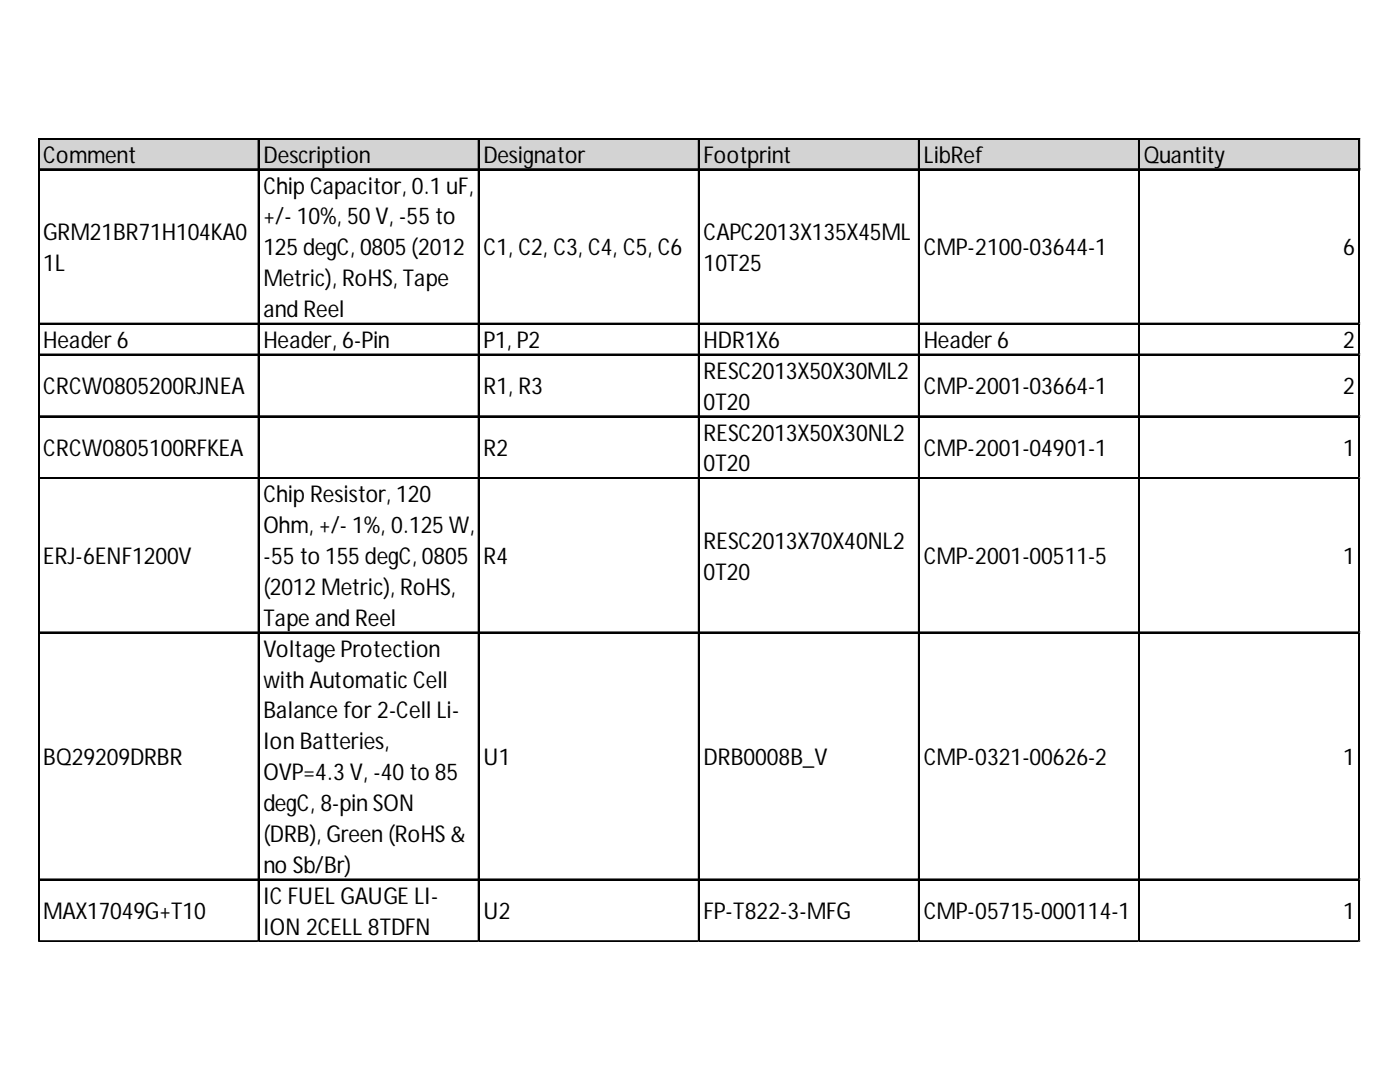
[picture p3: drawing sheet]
<svg xmlns="http://www.w3.org/2000/svg" width="279mm" height="216mm" viewBox="0 0 279 216" stroke-linecap="round" stroke-linejoin="round" font-family="sans-serif">
<defs><g id="words">
<g font-size="4.6">
<text x="8.6" y="32.5">Comment</text>
<text x="52.6" y="32.5">Description</text>
<text x="96.5" y="32.5">Designator</text>
<text x="140.4" y="32.5">Footprint</text>
<text x="184.3" y="32.5">LibRef</text>
<text x="228.3" y="32.5">Quantity</text>
<text x="52.6" y="38.6">Chip Capacitor, 0.1 uF,</text>
<text x="8.6" y="47.9">GRM21BR71H104KA0</text>
<text x="52.6" y="44.8">+/- 10%, 50 V, -55 to</text>
<text x="140.4" y="47.9">CAPC2013X135X45ML</text>
<text x="52.6" y="50.9">125 degC, 0805 (2012</text>
<text x="96.5" y="50.9">C1, C2, C3, C4, C5, C6</text>
<text x="184.3" y="50.9">CMP-2100-03644-1</text>
<text x="268.1" y="50.9">6</text>
<text x="8.6" y="54">1L</text>
<text x="52.6" y="57.1">Metric), RoHS, Tape</text>
<text x="140.4" y="54">10T25</text>
<text x="52.6" y="63.3">and Reel</text>
<text x="8.6" y="69.4">Header6</text>
<text x="52.6" y="69.4">Header, 6-Pin</text>
<text x="96.5" y="69.4">P1, P2</text>
<text x="140.4" y="69.4">HDR1X6</text>
<text x="184.3" y="69.4">Header6</text>
<text x="268.1" y="69.4">2</text>
<text x="140.4" y="75.6">RESC2013X50X30ML2</text>
<text x="8.6" y="78.7">CRCW0805200RJNEA</text>
<text x="96.5" y="78.7">R1, R3</text>
<text x="140.4" y="81.7">0T20</text>
<text x="184.3" y="78.7">CMP-2001-03664-1</text>
<text x="268.1" y="78.7">2</text>
<text x="140.4" y="87.9">RESC2013X50X30NL2</text>
<text x="8.6" y="91">CRCW0805100RFKEA</text>
<text x="96.5" y="91">R2</text>
<text x="140.4" y="94.1">0T20</text>
<text x="184.3" y="91">CMP-2001-04901-1</text>
<text x="268.1" y="91">1</text>
<text x="52.6" y="100.2">Chip Resistor, 120</text>
<text x="52.6" y="106.4">Ohm, +/- 1%, 0.125 W,</text>
<text x="8.6" y="112.6">ERJ-6ENF1200V</text>
<text x="52.6" y="112.6">-55 to 155 degC, 0805</text>
<text x="96.5" y="112.6">R4</text>
<text x="140.4" y="109.5">RESC2013X70X40NL2</text>
<text x="184.3" y="112.6">CMP-2001-00511-5</text>
<text x="268.1" y="112.6">1</text>
<text x="52.6" y="118.7">(2012 Metric), RoHS,</text>
<text x="140.4" y="115.6">0T20</text>
<text x="52.6" y="124.9">Tape and Reel</text>
<text x="52.6" y="131">Voltage Protection</text>
<text x="52.6" y="137.2">with AutomaticCell</text>
<text x="52.6" y="143.4">Balance for2-Cell Li-</text>
<text x="52.6" y="149.5">Ion Batteries,</text>
<text x="8.6" y="152.6">BQ29209DRBR</text>
<text x="52.6" y="155.7">OVP=4.3 V, -40 to 85</text>
<text x="96.5" y="152.6">U1</text>
<text x="140.4" y="152.6">DRB0008B_V</text>
<text x="184.3" y="152.6">CMP-0321-00626-2</text>
<text x="268.1" y="152.6">1</text>
<text x="52.6" y="161.8">degC, 8-pin SON</text>
<text x="52.6" y="168">(DRB), Green (RoHS&amp;</text>
<text x="52.6" y="174.2">no Sb/Br)</text>
<text x="8.6" y="183.4">MAX17049G+T10</text>
<text x="52.6" y="180.3">ICFUELGAUGE LI-</text>
<text x="96.5" y="183.4">U2</text>
<text x="140.4" y="183.4">FP-T822-3-MFG</text>
<text x="184.3" y="183.4">CMP-05715-000114-1</text>
<text x="268.1" y="183.4">1</text>
<text x="52.6" y="186.5">ION 2CELL 8TDFN</text>
</g>
</g></defs>
<path d="M7.8 27.7h263.7v6.3h-263.7z" fill="#d3d3d3"/>
<g fill="none" stroke="#000" stroke-width=".26">
<path d="M7.6 27.5v160.5M7.7 27.5v160.5M7.9 27.5h263.5M7.9 27.7h263.5M7.9 33.7h263.5M7.9 33.8h263.5M51.5 27.8v160.2M51.7 27.8v160.2M95.5 27.8v160.2M95.6 27.8v160.2M139.4 27.8v160.2M139.5 27.8v160.2"/>
<path d="M183.3 27.8v160.2M183.4 27.8v160.2M227.2 27.8v160.2M227.4 27.8v160.2M271.2 27.8v160.2M271.3 27.8v160.2M7.9 64.5h263.5M7.9 64.6h263.5M7.9 70.7h263.5M7.9 70.8h263.5M7.9 83h263.5M7.9 83.1h263.5"/>
<path d="M7.9 95.3h263.5M7.9 95.4h263.5M7.9 126.1h263.5M7.9 126.3h263.5M7.9 175.4h263.5M7.9 175.5h263.5M7.9 187.7h263.5"/>
</g>
<path d="M7.9 187.9h263.5" fill="none" stroke="#000" stroke-width=".23"/>
<path d="M271.4 64.5h.1" fill="none" stroke="#e0e0e0" stroke-width=".26"/>
<path d="M271.4 64.5l.1 .3z" fill="#e0e0e0"/>
<path d="M271.4 70.7h.1" fill="none" stroke="#e0e0e0" stroke-width=".26"/>
<path d="M271.4 70.7l.1 .2z" fill="#e0e0e0"/>
<path d="M271.4 83h.1" fill="none" stroke="#e0e0e0" stroke-width=".26"/>
<path d="M271.4 83l.1 .3z" fill="#e0e0e0"/>
<path d="M271.4 95.3h.1" fill="none" stroke="#e0e0e0" stroke-width=".26"/>
<path d="M271.4 95.3l.1 .3z" fill="#e0e0e0"/>
<path d="M271.4 126.1h.1" fill="none" stroke="#e0e0e0" stroke-width=".26"/>
<path d="M271.4 126.1l.1 .3z" fill="#e0e0e0"/>
<path d="M271.4 175.4h.1" fill="none" stroke="#e0e0e0" stroke-width=".26"/>
<path d="M271.4 175.4l.1 .3z" fill="#e0e0e0"/>
<path d="M271.4 187.7h.1" fill="none" stroke="#e0e0e0" stroke-width=".26"/>
<path d="M271.4 187.7l.1 .3z" fill="#e0e0e0"/>
<use href="#words"/>
</svg>
